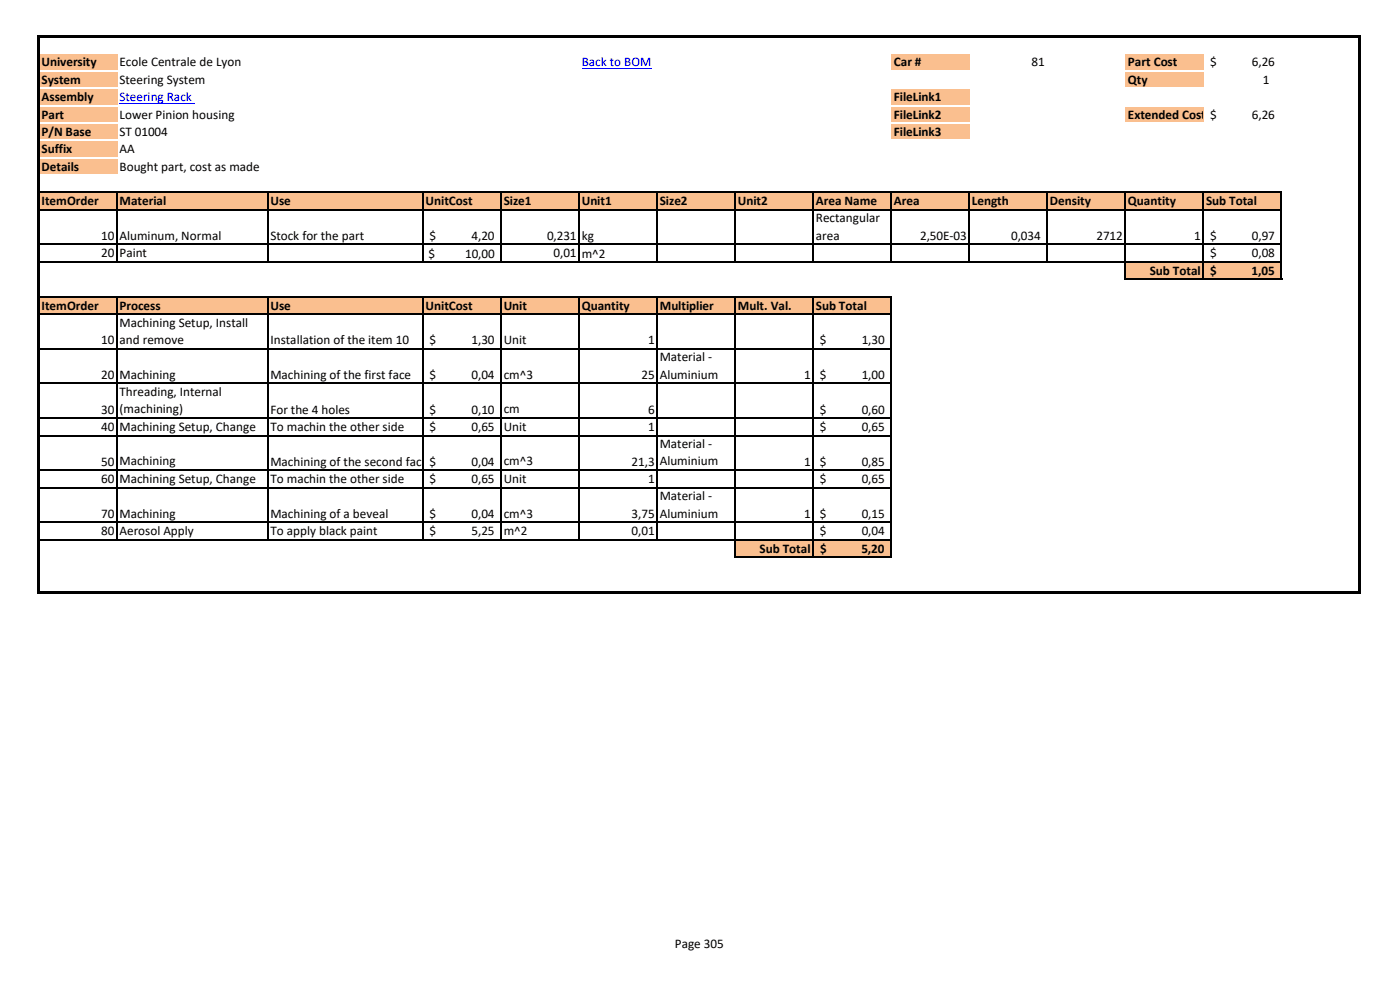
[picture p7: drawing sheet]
<svg xmlns="http://www.w3.org/2000/svg" width="297mm" height="210mm" viewBox="0 0 297 210" stroke-linecap="round" stroke-linejoin="round" font-family="sans-serif">
<defs><g id="words">
<g font-size="2.8">
<text x="8.8" y="14.1">University</text>
<text x="8.8" y="17.8">System</text>
<text x="25.4" y="14.1">Ecole Centrale de Lyon</text>
<text x="25.4" y="17.8">Steering System</text>
<text x="189.6" y="14.1">Car #</text>
<text x="218.9" y="14.1">81</text>
<text x="239.3" y="14.1">Part Cost</text>
<text x="239.3" y="17.8">Qty</text>
<text x="256.7" y="14.1">$</text>
<text x="265.6" y="14.1">6,26</text>
<text x="267.9" y="17.8">1</text>
<text x="8.8" y="21.5">Assembly</text>
<text x="189.6" y="21.5">FileLink1</text>
<text x="8.8" y="25.2">Part</text>
<text x="8.8" y="28.8">P/N Base</text>
<text x="25.4" y="25.2">Lower Pinion housing</text>
<text x="25.4" y="28.8">ST 01004</text>
<text x="189.6" y="25.2">FileLink2</text>
<text x="189.6" y="28.8">FileLink3</text>
<text x="239.3" y="25.2">Extended Cost</text>
<text x="256.7" y="25.2">$</text>
<text x="265.6" y="25.2">6,26</text>
<text x="8.8" y="32.5">Suffix</text>
<text x="25.4" y="32.5">AA</text>
<text x="8.8" y="36.2">Details</text>
<text x="25.4" y="36.2">Bought part, cost as made</text>
<text x="8.8" y="43.6">ItemOrder</text>
<text x="25.4" y="43.6">Material</text>
<text x="57.4" y="43.6">Use</text>
<text x="90.3" y="43.6">UnitCost</text>
<text x="106.9" y="43.6">Size1</text>
<text x="123.4" y="43.6">Unit1</text>
<text x="140" y="43.6">Size2</text>
<text x="156.5" y="43.6">Unit2</text>
<text x="173.1" y="43.6">Area Name</text>
<text x="173.1" y="47.2">Rectangular</text>
<text x="189.6" y="43.6">Area</text>
<text x="206.2" y="43.6">Length</text>
<text x="222.8" y="43.6">Density</text>
<text x="239.3" y="43.6">Quantity</text>
<text x="255.9" y="43.6">Sub Total</text>
<text x="21.5" y="50.9">10</text>
<text x="25.4" y="50.8">Aluminum, Normal</text>
<text x="57.4" y="50.9">Stock for the part</text>
<text x="91.2" y="50.9">$</text>
<text x="100.1" y="50.9">4,20</text>
<text x="116.1" y="50.9">0,231</text>
<text x="123.4" y="50.9">kg</text>
<text x="173.1" y="50.8">area</text>
<text x="195.2" y="50.9">2,50E-03</text>
<text x="214.5" y="50.9">0,034</text>
<text x="232.6" y="50.9">2712</text>
<text x="253.4" y="50.9">1</text>
<text x="256.7" y="50.9">$</text>
<text x="265.6" y="50.9">0,97</text>
<text x="21.5" y="54.6">20</text>
<text x="25.4" y="54.5">Paint</text>
<text x="90.9" y="54.7">$</text>
<text x="98.7" y="54.7">10,00</text>
<text x="117.5" y="54.6">0,01</text>
<text x="123.4" y="54.7">m^2</text>
<text x="243.9" y="58.3">Sub Total</text>
<text x="256.7" y="54.6">$</text>
<text x="256.7" y="58.3">$</text>
<text x="265.5" y="58.3">1,05</text>
<text x="265.6" y="54.6">0,08</text>
<text x="8.8" y="65.7">ItemOrder</text>
<text x="25.4" y="65.7">Process</text>
<text x="57.4" y="65.7">Use</text>
<text x="90.3" y="65.7">UnitCost</text>
<text x="106.9" y="65.7">Unit</text>
<text x="123.4" y="65.7">Quantity</text>
<text x="140" y="65.7">Multiplier</text>
<text x="156.5" y="65.7">Mult. Val.</text>
<text x="173.1" y="65.7">Sub Total</text>
<text x="25.4" y="69.3">Machining Setup, Install</text>
<text x="21.5" y="73">10</text>
<text x="25.4" y="73">and remove</text>
<text x="57.4" y="73">Installation of the item 10</text>
<text x="91.2" y="73">$</text>
<text x="100.1" y="73">1,30</text>
<text x="106.9" y="73">Unit</text>
<text x="137.5" y="73">1</text>
<text x="140" y="76.6">Material -</text>
<text x="173.9" y="73">$</text>
<text x="182.8" y="73">1,30</text>
<text x="21.5" y="80.4">20</text>
<text x="25.4" y="80.3">Machining</text>
<text x="57.4" y="80.4">Machining of the first face</text>
<text x="91.2" y="80.4">$</text>
<text x="100.1" y="80.4">0,04</text>
<text x="106.9" y="80.3">cm^3</text>
<text x="136.1" y="80.4">25</text>
<text x="140" y="80.3">Aluminium</text>
<text x="170.6" y="80.4">1</text>
<text x="173.9" y="80.4">$</text>
<text x="182.8" y="80.4">1,00</text>
<text x="21.5" y="87.8">30</text>
<text x="25.4" y="84">Threading, Internal</text>
<text x="25.4" y="87.7">(machining)</text>
<text x="57.4" y="87.8">For the 4 holes</text>
<text x="91.2" y="87.8">$</text>
<text x="100.1" y="87.8">0,10</text>
<text x="106.9" y="87.7">cm</text>
<text x="137.5" y="87.8">6</text>
<text x="173.9" y="87.8">$</text>
<text x="182.8" y="87.8">0,60</text>
<text x="21.5" y="91.5">40</text>
<text x="25.4" y="91.4">Machining Setup, Change</text>
<text x="57.4" y="91.5">To machin the other side</text>
<text x="91.2" y="91.5">$</text>
<text x="100.1" y="91.5">0,65</text>
<text x="106.9" y="91.4">Unit</text>
<text x="137.5" y="91.5">1</text>
<text x="140" y="95.1">Material -</text>
<text x="173.9" y="91.5">$</text>
<text x="182.8" y="91.5">0,65</text>
<text x="21.5" y="98.8">50</text>
<text x="25.4" y="98.7">Machining</text>
<text x="57.4" y="98.8">Machining of the second face$</text>
<text x="100.1" y="98.8">0,04</text>
<text x="106.9" y="98.7">cm^3</text>
<text x="134" y="98.8">21,3</text>
<text x="140" y="98.7">Aluminium</text>
<text x="170.6" y="98.8">1</text>
<text x="173.9" y="98.8">$</text>
<text x="182.8" y="98.8">0,85</text>
<text x="21.5" y="102.5">60</text>
<text x="25.4" y="102.4">Machining Setup, Change</text>
<text x="57.4" y="102.5">To machin the other side</text>
<text x="91.2" y="102.5">$</text>
<text x="100.1" y="102.5">0,65</text>
<text x="106.9" y="102.4">Unit</text>
<text x="137.5" y="102.5">1</text>
<text x="140" y="106.1">Material -</text>
<text x="173.9" y="102.5">$</text>
<text x="182.8" y="102.5">0,65</text>
<text x="21.5" y="109.9">70</text>
<text x="21.5" y="113.6">80</text>
<text x="25.4" y="109.8">Machining</text>
<text x="25.4" y="113.5">Aerosol Apply</text>
<text x="57.4" y="109.9">Machining of a beveal</text>
<text x="57.4" y="113.6">To apply black paint</text>
<text x="91.2" y="109.9">$</text>
<text x="91.2" y="113.6">$</text>
<text x="100.1" y="109.9">0,04</text>
<text x="100.1" y="113.6">5,25</text>
<text x="106.9" y="109.8">cm^3</text>
<text x="106.9" y="113.5">m^2</text>
<text x="134" y="109.9">3,75</text>
<text x="134" y="113.6">0,01</text>
<text x="140" y="109.8">Aluminium</text>
<text x="170.6" y="109.9">1</text>
<text x="173.9" y="109.9">$</text>
<text x="173.9" y="113.6">$</text>
<text x="182.8" y="109.9">0,15</text>
<text x="182.8" y="113.6">0,04</text>
<text x="161.1" y="117.2">Sub Total</text>
<text x="174" y="117.2">$</text>
<text x="182.7" y="117.2">5,20</text>
<text x="143.2" y="201.1">Page 305</text>
</g>
<g font-size="2.8" fill="#00f">
<text x="123.4" y="14.1">Back to BOM</text>
<text x="25.4" y="21.5">Steering Rack</text>
</g>
</g></defs>
<g fill="#fabf8f">
<path d="M8.4 11.3h16.4v3.8h-16.4z" fill-rule="evenodd"/>
<path d="M189.1 11.3h16.6v3.8h-16.6z" fill-rule="evenodd"/>
<path d="M238.8 11.3h16.5v3.8h-16.5z" fill-rule="evenodd"/>
<path d="M8.4 15h16.4v3.8h-16.4z" fill-rule="evenodd"/>
<path d="M238.8 15h16.5v3.8h-16.5z" fill-rule="evenodd"/>
<path d="M8.4 18.7h16.4v7.4h-16.4z" fill-rule="evenodd"/>
<path d="M189.1 18.7h16.6v7.4h-16.6z" fill-rule="evenodd"/>
<path d="M238.8 22.4h16.5v3.7h-16.5z" fill-rule="evenodd"/>
<path d="M8.4 26.1h16.4v3.7h-16.4z" fill-rule="evenodd"/>
<path d="M189.1 26.1h16.6v3.7h-16.6z" fill-rule="evenodd"/>
<path d="M8.4 29.8h16.4v7.4h-16.4z" fill-rule="evenodd"/>
<path d="M8.4 40.8h263.5v3.7h-263.5z" fill-rule="evenodd"/>
<path d="M238.8 55.5h33.1v3.8h-33.1z" fill-rule="evenodd"/>
<path d="M8.4 62.9h180.7v3.8h-180.7z" fill-rule="evenodd"/>
<path d="M156 114.5h33.1v3.7h-33.1z" fill-rule="evenodd"/>
</g>
<path d="M123.4 14.5h14.8M25.4 21.9h16" fill="none" stroke="#00f" stroke-width=".21"/>
<g fill="#fff">
<path d="M8.5 11.2h16.3v.3h-16.3z" fill-rule="evenodd"/>
<path d="M189.1 11.2h16.6v.3h-16.6z" fill-rule="evenodd"/>
<path d="M8.5 14.9h16.3v.3h-16.3z" fill-rule="evenodd"/>
<path d="M89.8 14.9h16.6v.3h-16.6z" fill-rule="evenodd"/>
<path d="M189.1 14.9h16.6v.3h-16.6z" fill-rule="evenodd"/>
<path d="M8.5 18.6h16.3v.2h-16.3z" fill-rule="evenodd"/>
<path d="M89.8 18.6h16.6v.2h-16.6z" fill-rule="evenodd"/>
<path d="M189.1 18.6h16.6v.2h-16.6z" fill-rule="evenodd"/>
<path d="M8.5 22.3h16.3v.2h-16.3z" fill-rule="evenodd"/>
<path d="M89.8 22.3h16.6v.2h-16.6z" fill-rule="evenodd"/>
<path d="M189.1 22.3h16.6v.2h-16.6z" fill-rule="evenodd"/>
<path d="M8.5 26h16.3v.2h-16.3z" fill-rule="evenodd"/>
<path d="M89.8 26h16.6v.2h-16.6z" fill-rule="evenodd"/>
<path d="M189.1 26h16.6v.2h-16.6z" fill-rule="evenodd"/>
<path d="M8.5 29.6h16.3v.3h-16.3z" fill-rule="evenodd"/>
</g>
<g fill="none" stroke="#000" stroke-width=".25">
<path d="M24.8 40.9v14.8M56.8 40.9v14.8M89.8 40.9v14.8M106.3 40.9v14.8M122.9 40.9v14.8M139.4 40.9v14.8M156 40.9v14.8M172.5 40.9v14.8M189.1 40.9v14.8M205.6 40.9v14.8M222.2 40.9v14.8M238.8 40.9v18.5"/>
<path d="M255.3 40.9v18.5M271.9 40.9v18.5M24.8 63v51.6M56.8 63v51.6M89.8 63v51.6M106.3 63v51.6M122.9 63v51.6M139.4 63v51.6M156 63v55.3M172.5 63v55.3M189.1 63v55.3"/>
</g>
<g fill="#000">
<path d="M8.5 7.4h280.2v.5h-280.2z" fill-rule="evenodd"/>
<path d="M8 7.4h.5v118.6h-.5z" fill-rule="evenodd"/>
<path d="M288.2 7.9h.5v118.1h-.5z" fill-rule="evenodd"/>
</g>
<g fill="#fff">
<path d="M238.8 11.2h16.5v.3h-16.5z" fill-rule="evenodd"/>
<path d="M238.8 14.9h16.5v.3h-16.5z" fill-rule="evenodd"/>
<path d="M238.8 18.6h16.5v.2h-16.5z" fill-rule="evenodd"/>
<path d="M238.8 22.3h16.5v.2h-16.5z" fill-rule="evenodd"/>
<path d="M238.8 26h16.5v.2h-16.5z" fill-rule="evenodd"/>
<path d="M189.1 29.6h16.6v.3h-16.6z" fill-rule="evenodd"/>
<path d="M8.5 33.3h16.3v.3h-16.3z" fill-rule="evenodd"/>
<path d="M8.5 37h16.3v.3h-16.3z" fill-rule="evenodd"/>
</g>
<g fill="none" stroke="#000" stroke-width=".25">
<path d="M8.5 40.8h263.5M8.5 44.5h263.5M8.5 51.9h263.5M8.5 55.5h263.5M238.9 59.2h33.1M8.5 62.9h180.7M8.5 66.6h180.7M8.5 74h180.7M8.5 81.3h180.7M8.5 88.7h180.7M8.5 92.4h180.7M8.5 99.8h180.7"/>
<path d="M8.5 103.4h180.7M8.5 110.8h180.7M8.5 114.5h180.7M156.1 118.2h33.1"/>
</g>
<path d="M8.5 125.5h280.2v.5h-280.2z" fill-rule="evenodd" fill="#000"/>
<use href="#words"/>
</svg>
